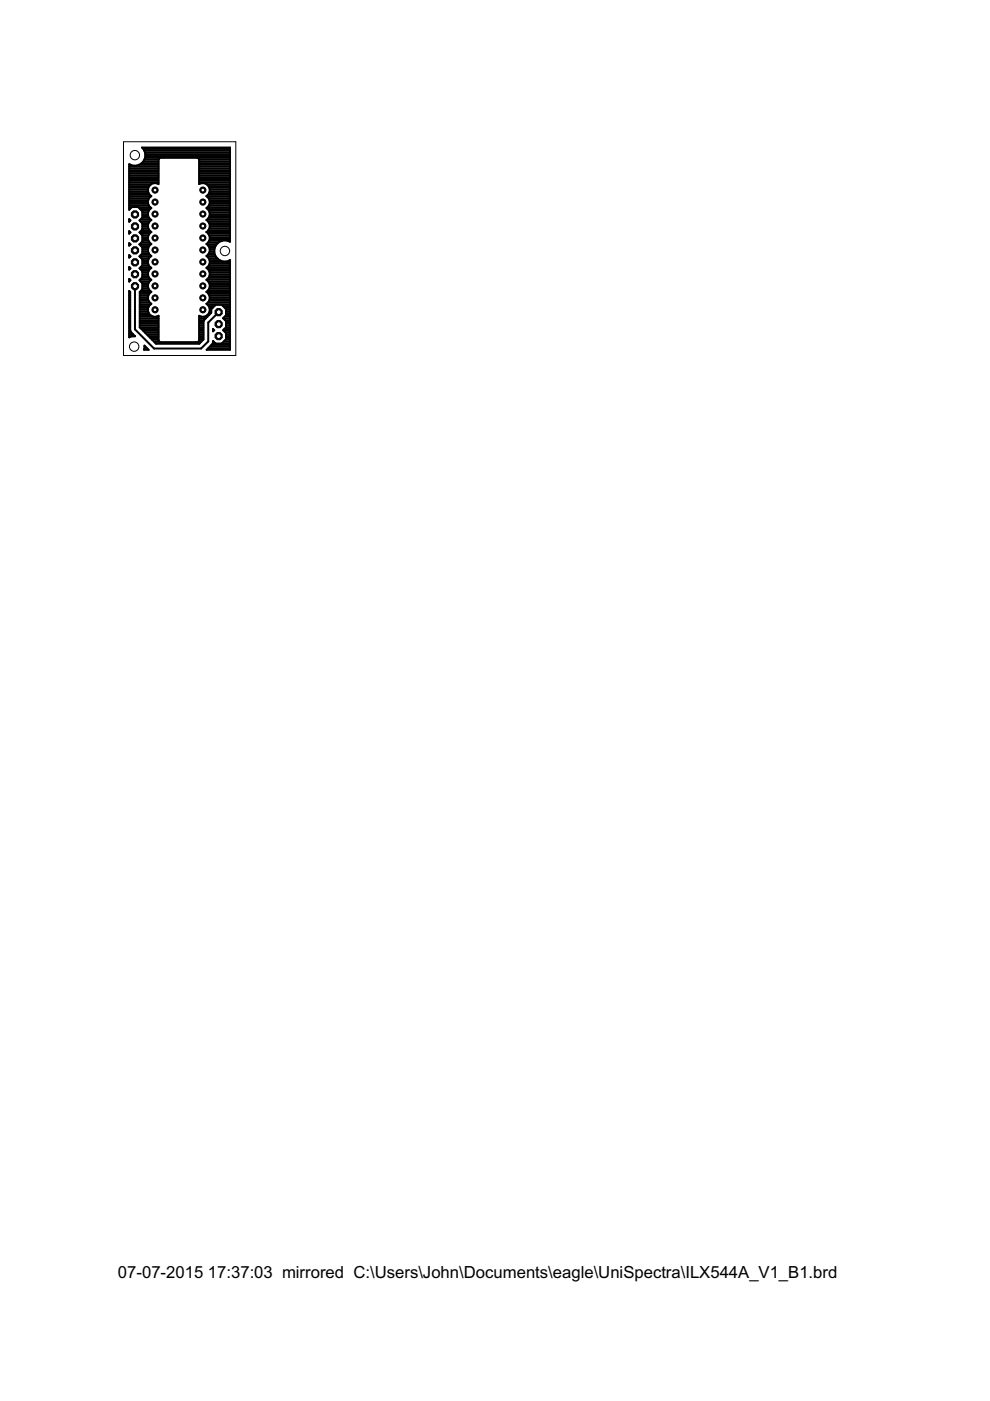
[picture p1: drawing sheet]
<svg xmlns="http://www.w3.org/2000/svg" width="210mm" height="297mm" viewBox="0 0 210 297" stroke-linecap="round" stroke-linejoin="round" font-family="sans-serif">
<defs><g id="words">
<g font-size="4">
<text x="25" y="271">07-07-2015</text>
<text x="44.1" y="271">17:37:03 mirrored C:\Users\John\Documents\eagle\UniSpectra\ILX544A_V1_B1.brd</text>
</g>
</g></defs>
<g fill="none" stroke="#000" stroke-width=".42">
<path d="M27.4 39.8h4.1M27.4 39.5h4.2M27.4 39.1h4.6M27.4 38.7h6.2M27.4 38.3h6.2M27.4 38h6.2M27.4 37.6h6.2M27.4 37.2h6.2M27.4 36.8h6.2M27.4 36.4h6.2M27.4 36.1h6.2M27.4 35.7h6.2"/>
<path d="M27.4 35.3h6.2M27.4 34.9h.3M29.4 34.9h4.2M30 34.6h3.6M30.4 31.6h18.4M30.4 34.2h3.2M30.6 32h18.2M30.6 33.8h3M30.8 33.5h18M30.8 32.3h18M30.8 33.1h18M30.8 32.7h18"/>
<path d="M32 39.1l-.4 .4-.2 1.1M33.9 33.5l-.3 .3v5.2l-1-.2-.6 .3M41.9 33.5l.3 .3v5.2l1.1-.2 .5 .3M42.2 38.7h6.6M42.2 38.3h6.6M42.2 38h6.6M42.2 37.6h6.6M42.2 37.2h6.6M42.2 36.8h6.6M42.2 36.4h6.6M42.2 36.1h6.6M42.2 35.7h6.6"/>
<path d="M42.2 35.3h6.6M42.2 34.9h6.6M42.2 34.6h6.6M42.2 34.2h6.6M42.2 33.8h6.6M43.8 39.1l.4 .4 .3 .5v.6M43.8 39.1h5M44.2 39.5h4.6M44.4 39.8h4.4M27.4 59.1l.3 .3-.3 .3zM27.4 46.5l.3 .2-.3 .3zM27.4 49l.3 .3-.3 .3z"/>
<path d="M27.4 51.5l.3 .3-.3 .3zM27.4 54.1l.3 .3-.3 .2zM27.4 56.6l.3 .3-.3 .3zM27.4 59.7h.1M27.4 59.3h.1M27.4 57h.1M27.4 56.7h.1M27.4 54.4h.2M27.4 51.8h.3M27.4 49.2h.2M27.4 46.9h.1M27.4 46.6h.1"/>
<path d="M27.4 44.3h.2M27.4 43.9h.5M27.4 43.6h4.2M27.4 43.2h4M27.4 42.8h4M27.4 42.4h4M27.4 42.1h4.2M27.4 41.7h4.5M27.4 41.3h4.4M27.4 40.9h4.1M27.4 40.6h4M27.4 40.2h4"/>
<path d="M29.3 43.9h2.6M29.6 51.8h2.4M29.6 54.4h2.3M29.7 49.2h2.3M29.7 44.3h2.2M29.7 59.3h2.3M29.7 57h2.1M29.7 46.6h2.3M29.8 46.9h2M29.8 56.7h2.1M29.8 59.7h1.9M29.8 49.6h1.9"/>
<path d="M29.9 54h1.9M29.9 52.2h1.7M30 51.4h1.7M30 54.8h1.6M30 48.8h1.7M30.1 44.7h1.5M30.1 58.9h1.5M30.1 57.4h1.4M30.1 46.2h1.5M30.1 47.3h1.4M30.2 56.3h1.4M30.2 53.7v-1.3l-.6-.6 .6-.6v-1.3l-.6-.6 .6-.7v-1.3l-.6-.6 .6-.6v-1.3l-.9-.9h-1.3l-.6 .6v-9.7a2.24 2.24 0 0 0 3-.5 2.24 2.24 0 0 0-.3-3h18.7v20a2.25 2.25 0 0 0-3.4 1.9 2.25 2.25 0 0 0 3.4 2"/>
<path d="M30.2 53.7l-.6 .7 .6 .6v1.3l-.6 .6 .6 .6v1.3l-.6 .6 .6 .6v1.3l-.6 .6M30.2 58.5h1.3M30.2 58.2h1.2M30.2 57.8h1.2M30.2 55.9h1.2M30.2 55.5h1.2M30.2 55.2h1.2M30.2 53.7h1.3M30.2 53.3h1.2M30.2 52.9h1.2M30.2 52.6h1.3M30.2 51.1h1.3"/>
<path d="M30.2 50.7h1.2M30.2 50.3h1.2M30.2 49.9h1.3M30.2 48.4h1.3M30.2 48h1.2M30.2 47.7h1.2M30.2 45.8h1.2M30.2 45.4h1.2M30.2 45.1h1.2M31.4 53.3l.2 .5 .5 .5a1.47 1.47 0 0 0 0 2.5l-.5 .4-.2 .6M31.4 57.8a1.43 1.43 0 0 0 .7 1.6 1.47 1.47 0 0 0 0 2.5h-.1M31.4 40.6l.2 .5 .5 .5-.5 .4"/>
<path d="M31.6 42a1.49 1.49 0 0 0 .5 2.1 1.47 1.47 0 0 0 0 2.6 1.49 1.49 0 0 0-.1 2.5M31.6 52.2l-.2 .5v.6M32 49.2a1.51 1.51 0 0 0 0 2.5M32 51.8l-.4 .4M32.1 51.7l-.1 .1M43.8 49.2a1.51 1.51 0 0 1 0 2.5M43.8 59.3v.1a1.47 1.47 0 0 1 0 2.5M43.8 49.2h5M43.8 51.7h.1M43.8 51.8l.4 .4M43.9 59.3h4.9M43.9 51.8h2"/>
<path d="M43.9 46.6h4.9M43.9 41.7h4.9M43.9 56.7h4.9M44 54.4h1.8M44 43.9h4.8M44 44.3h4.8M44 54h1.6M44 57h4.8M44.1 41.3h4.7M44.1 46.9h4.7M44.1 59.7h4.7M44.1 51.4h2.2"/>
<path d="M44.2 49.6h4.6M44.2 48.8h4.6M44.2 42a1.46 1.46 0 0 1-.4 2.1 1.47 1.47 0 0 1 0 2.6 1.49 1.49 0 0 1 0 2.5M44.2 52.2l.3 .5v.6M44.2 58.9l-.4 .4M44.2 58.9h4.6M44.2 52.2h1.5M44.3 46.2h4.5M44.3 42.1h4.5M44.3 56.3h4.5M44.3 54.8h1.8M44.3 43.6h4.5"/>
<path d="M44.3 53.7h1.1M44.3 44.7h4.5M44.3 57.4h4.5M44.3 47.3h4.5M44.3 40.9h4.5M44.3 51.1h2.8M44.4 49.9h4.4M44.4 48.4h4.4M44.4 58.5h4.4M44.4 52.6h1.1M44.4 45.8h4.4M44.4 42.4h4.4"/>
<path d="M44.4 55.9h4.4M44.4 55.2h2.2M44.4 45.1h4.4M44.4 43.2h4.4M44.5 53.3l-.3 .5-.4 .5a1.47 1.47 0 0 1 0 2.5l.4 .4 .3 .6M44.5 57.8v.6l-.3 .5M44.5 40.6l-.3 .5-.4 .5 .4 .4M44.5 58.2h4.3M44.5 57.8h4.3M44.5 55.5h4.3M44.5 53.3h.9M44.5 52.9h.9"/>
<path d="M44.5 50.7h4.3M44.5 50.3h4.3M44.5 48h4.3M44.5 47.7h4.3M44.5 45.4h4.3M44.5 42.8h4.3M44.5 40.6h4.3M44.5 40.2h4.3M48.2 51.1h.6M48.7 55.2h.1M48.8 55.2v19h-5l1.2-1.2 .2-.7 .5 .5h1.3l.9-.9v-1.3l-.6-.6 .6-.6M27.4 67.1h.2"/>
<path d="M27.4 70.9h.8M27.4 70.5h.5M27.4 70.1h.2M27.4 69.8h.2M27.4 69.4h.2M27.4 69h.2M27.4 68.6h.2M27.4 68.3h.2M27.4 67.9h.2M27.4 67.5h.2M27.4 66.8h.2M27.4 66.4h.2"/>
<path d="M27.4 66h.2M27.4 65.7h.2M27.4 65.3h.2M27.4 64.9h.2M27.4 64.5h.2M27.4 64.2h.2M27.4 63.8h.2M27.4 63.4h.2M27.4 63h.2M27.4 62.7h.2M27.4 62.3h.2M27.4 61.9h.2"/>
<path d="M27.6 61.9l-.2-.2v9.8l.6-.2M27.6 61.9v8.1l.1 .4 .9 .9h-1.2M28.6 60.7v9.1l4.1 4.1h10l1.5-1.5v-4l2.2-2.2M29.6 61.9v7.5M29.6 67.1h4M29.6 69.4h4M29.6 69h4M29.6 68.6h4M29.6 68.3h4M29.6 67.9h4M29.6 67.5h4M29.6 66.8h2.3"/>
<path d="M29.6 66.4h2M29.6 66h1.8M29.6 65.7h1.8M29.6 65.3h1.8M29.6 64.9h2M29.6 64.5h2.3M29.6 64.2h2.2M29.6 63.8h1.9M29.6 63.4h1.8M29.6 63h1.8M29.6 62.7h1.9M29.6 62.3h2"/>
<path d="M29.6 61.9h2.4M30 69.8h3.6M30 61.5h1.7M30.2 61.2h1.3M30.2 60.8h1.2M30.2 60.4h1.2M30.2 60h1.3M30.4 70.1h3.2M30.6 73.9h.6M30.6 73.3l.9 .9h-1zM30.6 73.5h.3M30.7 70.5h2.9"/>
<path d="M31.1 70.9h2.5M31.5 71.3h2.1M31.6 64.9a1.52 1.52 0 0 0 1 2.3M31.9 71.6h1.7M32 61.9a1.47 1.47 0 0 0 .1 2.5l-.5 .5M32.2 72h1.4M32.6 72.4h1.2M33 72.8h9.3M33.1 67.2l.5-.2v5.2l.3 .3h8l.3-.3v-5.2l.5 .2M42.1 72.4h.6M42.2 71.3h.9M42.2 67.1h1.8"/>
<path d="M42.2 72h.9M42.2 71.6h.9M42.2 70.9h.9M42.2 70.5h.9M42.2 70.1h.9M42.2 69.8h.9M42.2 69.4h.9M42.2 69h.9M42.2 68.6h.9M42.2 68.3h.9M42.2 67.9h1.1M42.2 67.5h1.4"/>
<path d="M43.8 61.9a1.47 1.47 0 0 1 0 2.5l.4 .5M43.8 61.9h5M43.9 64.5h4.9M44 66.8h.3M44.1 64.2h4.7M44.1 73.9h4.7M44.2 61.5h4.6M44.2 62.3h4.6M44.2 64.9a1.49 1.49 0 0 1-.9 2.3M44.3 64.9h1.1M44.3 66.4h.4M44.3 63.8h4.5"/>
<path d="M44.3 60h4.5M44.4 61.2h4.4M44.4 62.7h4.4M44.4 65.3h.7M44.4 66h.4M44.5 73.5h4.3M44.5 65.7h.3M44.5 63.4h4.3M44.5 63h4.3M44.5 60.8h4.3M44.5 60.4h4.3M44.8 73.1h4"/>
<path d="M45.1 72.8h.5M45.2 69.8l.2 .2-.2 .3zM45.2 72.4h.1M45.2 70.1h.1M45.2 69.8h.1M47.1 72.8h1.7M47.3 64.9h1.5M47.4 67.5h1.4M47.5 72.4h1.3M47.5 70.1h1.3M47.5 69.8h1.3M47.6 67.1h1.2"/>
<path d="M47.7 65.3h1.1M47.7 67.9h1.1M47.8 70.5h1M47.8 72h1M47.9 71.3h.9M47.9 69.4v-1.3l-.6-.6 .6-.7v-1.2l-.9-1h-1.3l-.9 1v.7l-1.5 1.5-.2 .4v3.8l-.9 .9h-9.1l-3.5-3.5M47.9 71.6h.9M47.9 70.9h.9M47.9 69.4h.9M47.9 69h.9M47.9 68.6h.9M47.9 68.3h.9"/>
<path d="M47.9 66.8h.9M47.9 66.4h.9M47.9 66h.9M47.9 65.7h.9"/>
</g>
<circle cx="32.9" cy="65.7" r=".66" fill="#000" stroke="#000" stroke-width=".21"/>
<circle cx="32.9" cy="65.7" r=".4" fill="#fff" stroke="#000" stroke-width=".21"/>
<circle cx="32.9" cy="63.2" r=".66" fill="#000" stroke="#000" stroke-width=".21"/>
<circle cx="32.9" cy="63.2" r=".4" fill="#fff" stroke="#000" stroke-width=".21"/>
<circle cx="32.9" cy="60.6" r=".66" fill="#000" stroke="#000" stroke-width=".21"/>
<circle cx="32.9" cy="60.6" r=".4" fill="#fff" stroke="#000" stroke-width=".21"/>
<circle cx="32.9" cy="58.1" r=".66" fill="#000" stroke="#000" stroke-width=".21"/>
<circle cx="32.9" cy="58.1" r=".4" fill="#fff" stroke="#000" stroke-width=".21"/>
<circle cx="32.9" cy="55.5" r=".66" fill="#000" stroke="#000" stroke-width=".21"/>
<circle cx="32.9" cy="55.5" r=".4" fill="#fff" stroke="#000" stroke-width=".21"/>
<circle cx="32.9" cy="53" r=".66" fill="#000" stroke="#000" stroke-width=".21"/>
<circle cx="32.9" cy="53" r=".4" fill="#fff" stroke="#000" stroke-width=".21"/>
<circle cx="32.9" cy="50.5" r=".66" fill="#000" stroke="#000" stroke-width=".21"/>
<circle cx="32.9" cy="50.5" r=".4" fill="#fff" stroke="#000" stroke-width=".21"/>
<circle cx="32.9" cy="47.9" r=".66" fill="#000" stroke="#000" stroke-width=".21"/>
<circle cx="32.9" cy="47.9" r=".4" fill="#fff" stroke="#000" stroke-width=".21"/>
<circle cx="32.9" cy="45.4" r=".66" fill="#000" stroke="#000" stroke-width=".21"/>
<circle cx="32.9" cy="45.4" r=".4" fill="#fff" stroke="#000" stroke-width=".21"/>
<circle cx="32.9" cy="42.8" r=".66" fill="#000" stroke="#000" stroke-width=".21"/>
<circle cx="32.9" cy="42.8" r=".4" fill="#fff" stroke="#000" stroke-width=".21"/>
<circle cx="32.9" cy="40.3" r=".66" fill="#000" stroke="#000" stroke-width=".21"/>
<circle cx="32.9" cy="40.3" r=".4" fill="#fff" stroke="#000" stroke-width=".21"/>
<circle cx="43" cy="40.3" r=".66" fill="#000" stroke="#000" stroke-width=".21"/>
<circle cx="43" cy="40.3" r=".4" fill="#fff" stroke="#000" stroke-width=".21"/>
<circle cx="43" cy="42.8" r=".66" fill="#000" stroke="#000" stroke-width=".21"/>
<circle cx="43" cy="42.8" r=".4" fill="#fff" stroke="#000" stroke-width=".21"/>
<circle cx="43" cy="45.4" r=".66" fill="#000" stroke="#000" stroke-width=".21"/>
<circle cx="43" cy="45.4" r=".4" fill="#fff" stroke="#000" stroke-width=".21"/>
<circle cx="43" cy="47.9" r=".66" fill="#000" stroke="#000" stroke-width=".21"/>
<circle cx="43" cy="47.9" r=".4" fill="#fff" stroke="#000" stroke-width=".21"/>
<circle cx="43" cy="50.5" r=".66" fill="#000" stroke="#000" stroke-width=".21"/>
<circle cx="43" cy="50.5" r=".4" fill="#fff" stroke="#000" stroke-width=".21"/>
<circle cx="43" cy="53" r=".66" fill="#000" stroke="#000" stroke-width=".21"/>
<circle cx="43" cy="53" r=".4" fill="#fff" stroke="#000" stroke-width=".21"/>
<circle cx="43" cy="55.5" r=".66" fill="#000" stroke="#000" stroke-width=".21"/>
<circle cx="43" cy="55.5" r=".4" fill="#fff" stroke="#000" stroke-width=".21"/>
<circle cx="43" cy="58.1" r=".66" fill="#000" stroke="#000" stroke-width=".21"/>
<circle cx="43" cy="58.1" r=".4" fill="#fff" stroke="#000" stroke-width=".21"/>
<circle cx="43" cy="60.6" r=".66" fill="#000" stroke="#000" stroke-width=".21"/>
<circle cx="43" cy="60.6" r=".4" fill="#fff" stroke="#000" stroke-width=".21"/>
<circle cx="43" cy="63.2" r=".66" fill="#000" stroke="#000" stroke-width=".21"/>
<circle cx="43" cy="63.2" r=".4" fill="#fff" stroke="#000" stroke-width=".21"/>
<circle cx="43" cy="65.7" r=".66" fill="#000" stroke="#000" stroke-width=".21"/>
<circle cx="43" cy="65.7" r=".4" fill="#fff" stroke="#000" stroke-width=".21"/>
<circle cx="28.6" cy="60.7" r=".83" fill="#000" stroke="#000" stroke-width=".21"/>
<circle cx="28.6" cy="60.7" r=".51" fill="#fff" stroke="#000" stroke-width=".21"/>
<circle cx="28.6" cy="58.1" r=".83" fill="#000" stroke="#000" stroke-width=".21"/>
<circle cx="28.6" cy="58.1" r=".51" fill="#fff" stroke="#000" stroke-width=".21"/>
<circle cx="28.6" cy="55.6" r=".83" fill="#000" stroke="#000" stroke-width=".21"/>
<circle cx="28.6" cy="55.6" r=".51" fill="#fff" stroke="#000" stroke-width=".21"/>
<circle cx="28.6" cy="53.1" r=".83" fill="#000" stroke="#000" stroke-width=".21"/>
<circle cx="28.6" cy="53.1" r=".51" fill="#fff" stroke="#000" stroke-width=".21"/>
<circle cx="28.6" cy="50.5" r=".83" fill="#000" stroke="#000" stroke-width=".21"/>
<circle cx="28.6" cy="50.5" r=".51" fill="#fff" stroke="#000" stroke-width=".21"/>
<circle cx="28.6" cy="48" r=".83" fill="#000" stroke="#000" stroke-width=".21"/>
<circle cx="28.6" cy="48" r=".51" fill="#fff" stroke="#000" stroke-width=".21"/>
<circle cx="28.6" cy="45.5" r=".83" fill="#000" stroke="#000" stroke-width=".21"/>
<circle cx="28.6" cy="45.5" r=".51" fill="#fff" stroke="#000" stroke-width=".21"/>
<circle cx="46.4" cy="71.3" r=".83" fill="#000" stroke="#000" stroke-width=".21"/>
<circle cx="46.4" cy="71.3" r=".51" fill="#fff" stroke="#000" stroke-width=".21"/>
<circle cx="46.4" cy="68.7" r=".83" fill="#000" stroke="#000" stroke-width=".21"/>
<circle cx="46.4" cy="68.7" r=".51" fill="#fff" stroke="#000" stroke-width=".21"/>
<circle cx="46.4" cy="66.2" r=".83" fill="#000" stroke="#000" stroke-width=".21"/>
<circle cx="46.4" cy="66.2" r=".51" fill="#fff" stroke="#000" stroke-width=".21"/>
<g fill="none" stroke="#000" stroke-width=".21">
<path d="M26.2 30.1h23.8v45.3h-23.8z"/>
<circle cx="28.6" cy="32.9" r=".99"/>
<circle cx="47.7" cy="53.2" r=".99"/>
<circle cx="28.4" cy="73.5" r=".99"/>
</g>
<use href="#words"/>
</svg>
